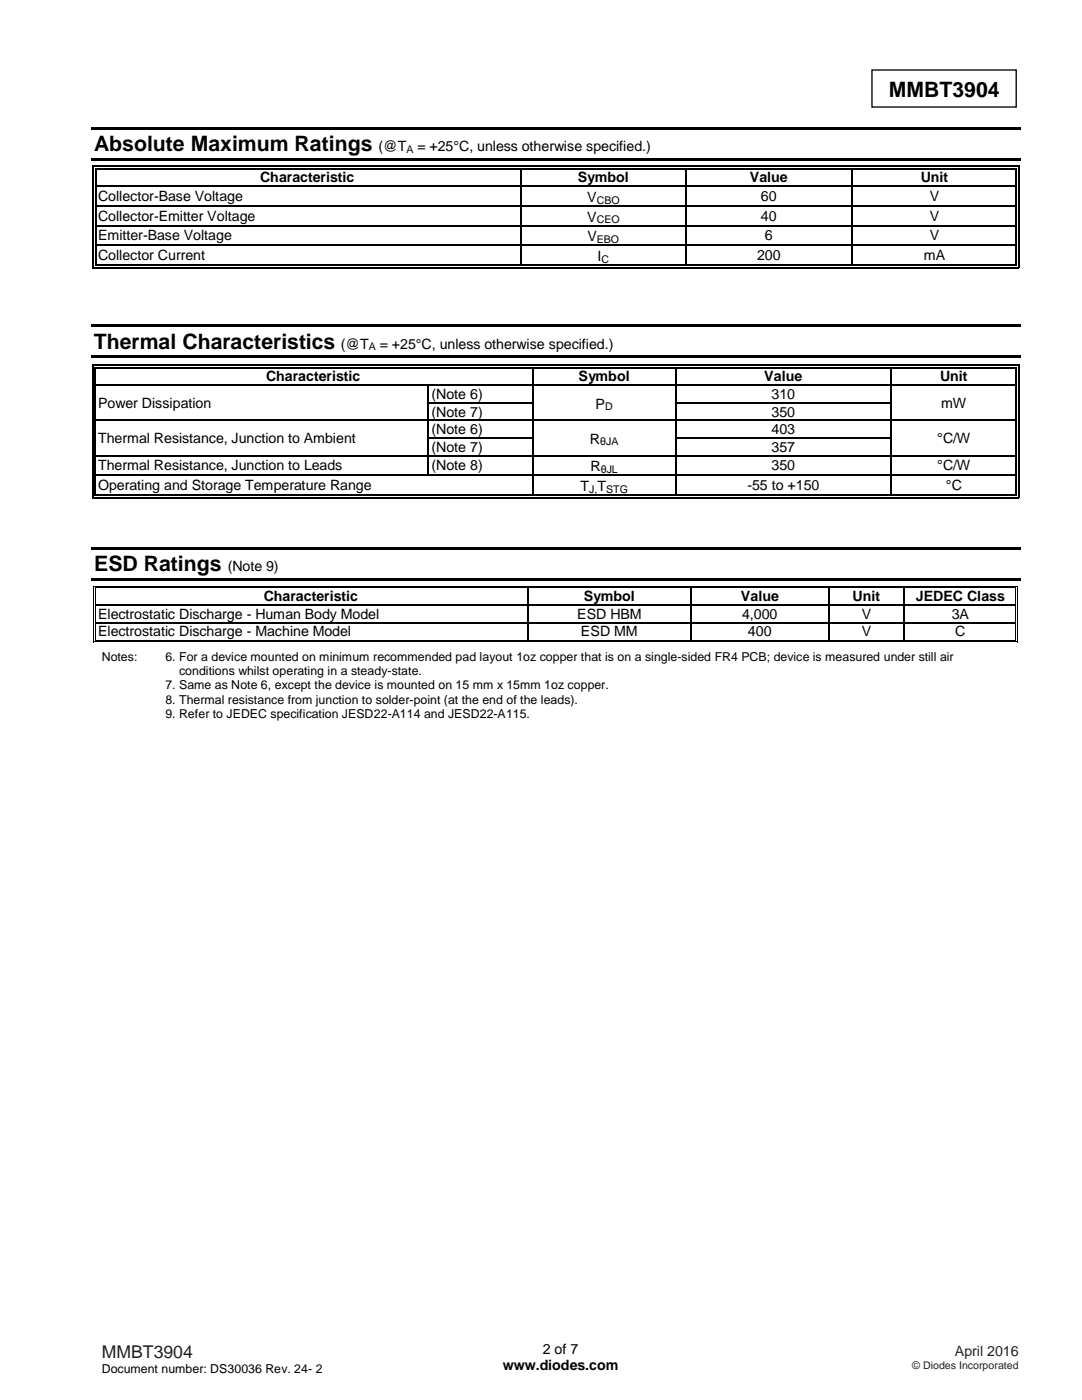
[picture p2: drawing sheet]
<svg xmlns="http://www.w3.org/2000/svg" width="216mm" height="279mm" viewBox="0 0 216 279" stroke-linecap="round" stroke-linejoin="round" font-family="sans-serif">
<defs><g id="words">
<g font-size="4.2">
<text x="177.4" y="19.3">MMBT3904</text>
<text x="18.8" y="30.2">Absolute Maximum Ratings</text>
<text x="18.7" y="69.6">Thermal Characteristics</text>
<text x="18.8" y="114">ESD Ratings</text>
</g>
<text font-size="3.5" fill="#231f20" x="20.3" y="270.9">MMBT3904</text>
<g font-size="2.8">
<text x="75.5" y="30.2">(@T</text>
<text x="83.3" y="30.2">= +25°C, unless otherwise specified.)</text>
<text x="19.6" y="40.1">Collector-Base Voltage</text>
<text x="51.9" y="36.4">Characteristic</text>
<text x="115.3" y="36.4">Symbol</text>
<text x="117.2" y="40.3">V</text>
<text x="149.6" y="36.4">Value</text>
<text x="151.8" y="40.1">60</text>
<text x="183.7" y="36.4">Unit</text>
<text x="185.5" y="40.1">V</text>
<text x="19.6" y="44.1">Collector-Emitter Voltage</text>
<text x="19.6" y="48">Emitter-Base Voltage</text>
<text x="117.2" y="44.2">V</text>
<text x="151.8" y="44.1">40</text>
<text x="152.6" y="48">6</text>
<text x="185.5" y="44.1">V</text>
<text x="185.5" y="48">V</text>
<text x="19.6" y="51.9">Collector Current</text>
<text x="117.2" y="48.1">V</text>
<text x="119.2" y="52.1">I</text>
<text x="151.1" y="51.9">200</text>
<text x="184.4" y="51.9">mA</text>
<text x="68" y="69.6">(@T</text>
<text x="75.8" y="69.6">= +25°C, unless otherwise specified.)</text>
<text x="53.1" y="76.1">Characteristic</text>
<text x="115.5" y="76.1">Symbol</text>
<text x="152.5" y="76.1">Value</text>
<text x="187.6" y="76.1">Unit</text>
<text x="19.6" y="81.4">Power Dissipation</text>
<text x="86.1" y="79.6">(Note 6)</text>
<text x="86.1" y="83.1">(Note 7)</text>
<text x="118.9" y="81.6">P</text>
<text x="153.9" y="79.6">310</text>
<text x="153.9" y="83.1">350</text>
<text x="187.8" y="81.4">mW</text>
<text x="19.6" y="88.4">Thermal Resistance, Junction to Ambient</text>
<text x="86.1" y="86.7">(Note 6)</text>
<text x="117.7" y="88.6">R</text>
<text x="153.9" y="86.7">403</text>
<text x="187" y="88.4">°C/W</text>
<text x="19.6" y="93.9">Thermal Resistance, Junction to Leads</text>
<text x="86.1" y="90.2">(Note 7)</text>
<text x="86.1" y="93.9">(Note 8)</text>
<text x="117.8" y="94.1">R</text>
<text x="153.9" y="90.2">357</text>
<text x="153.9" y="93.9">350</text>
<text x="187" y="93.9">°C/W</text>
<text x="19.6" y="97.8">Operating and Storage Temperature Range</text>
<text x="115.8" y="98">T T</text>
<text x="149.1" y="97.8">-55 to +150</text>
<text x="188.8" y="97.8">°C</text>
<text x="45.4" y="114">(Note 9)</text>
<text x="52.6" y="119.9">Characteristic</text>
<text x="116.5" y="119.9">Symbol</text>
<text x="147.9" y="119.9">Value</text>
<text x="170.1" y="119.9">Unit</text>
<text x="182.7" y="119.9">JEDEC Class</text>
<text x="19.6" y="123.5">Electrostatic Discharge - Human Body Model</text>
<text x="115.2" y="123.5">ESD HBM</text>
<text x="148.1" y="123.5">4,000</text>
<text x="172" y="123.5">V</text>
<text x="189.9" y="123.5">3A</text>
<text x="19.6" y="127">Electrostatic Discharge - Machine Model</text>
<text x="115.9" y="127">ESD MM</text>
<text x="149.2" y="127">400</text>
<text x="172" y="127">V</text>
<text x="190.6" y="127">C</text>
<text x="100.3" y="273.5">www.diodes.com</text>
<text x="108.3" y="270.2">2 of 7</text>
</g>
<text font-size="2.8" fill="#231f20" x="190.5" y="270.6">April 2016</text>
<g font-size="2.5">
<text x="20.3" y="131.9">Notes:</text>
<text x="33" y="131.9">6. For a device mounted on minimum recommended pad layout 1oz copper that is on a single-sided FR4 PCB; device is measured under still air</text>
<text x="33" y="137.6">7. Same as Note 6, except the device is mounted on 15 mm x 15mm 1oz copper.</text>
<text x="35.7" y="134.8">conditions whilst operating in a steady-state.</text>
<text x="33" y="140.4">8. Thermal resistance from junction to solder-point (at the end of the leads).</text>
<text x="33" y="143.3">9. Refer to JEDEC specification JESD22-A114 and JESD22-A115.</text>
<text x="20.3" y="274">Document number: DS30036 Rev. 24- 2</text>
</g>
<g font-size="2.1">
<text x="81.1" y="30.5">A</text>
<text x="119.1" y="40.6">CBO</text>
<text x="119.1" y="44.6">CEO</text>
<text x="119.1" y="48.5">EBO</text>
<text x="120" y="52.4">C</text>
<text x="73.6" y="69.9">A</text>
<text x="120.8" y="81.9">D</text>
<text x="119.7" y="88.9">θJA</text>
<text x="119.9" y="94.4">θJL</text>
<text x="117.6" y="98.3">J,</text>
<text x="121" y="98.3">STG</text>
</g>
<text font-size="2.1" fill="#231f20" x="182" y="273.2">© Diodes Incorporated</text>
</g></defs>
<path d="M174 14h28.8v7.4h-28.8z" fill="none" stroke="#000" stroke-width=".26"/>
<g fill="#000">
<path d="M18.3 25.4h185.4v.5h-185.4z" fill-rule="evenodd"/>
<path d="M18.3 31.5h185.4v.5h-185.4z" fill-rule="evenodd"/>
<path d="M18.5 33.1h.2v.8h-.2z" fill-rule="evenodd"/>
<path d="M18.5 33.1h.7v.2h-.7z" fill-rule="evenodd"/>
<path d="M18.5 37.1h.2v.2h-.2z" fill-rule="evenodd"/>
<path d="M19 33.6h.2v.3h-.2z" fill-rule="evenodd"/>
<path d="M19 33.6h.2v.2h-.2z" fill-rule="evenodd"/>
<path d="M19 37.1h.2v.2h-.2z" fill-rule="evenodd"/>
<path d="M103.7 33.8l.3 .1z" fill-rule="evenodd"/>
<path d="M103.7 33.1h.8v.2h-.8z" fill-rule="evenodd"/>
<path d="M103.7 33.6h.8v.2h-.8z" fill-rule="evenodd"/>
<path d="M103.7 37.1h.3v.2h-.3z" fill-rule="evenodd"/>
<path d="M136.8 33.8l.3 .1z" fill-rule="evenodd"/>
<path d="M136.8 33.1h.8v.2h-.8z" fill-rule="evenodd"/>
<path d="M136.8 33.6h.8v.2h-.8z" fill-rule="evenodd"/>
<path d="M136.8 37.1h.3v.2h-.3z" fill-rule="evenodd"/>
<path d="M169.9 33.8l.2 .1z" fill-rule="evenodd"/>
<path d="M169.9 33.1h.7v.2h-.7z" fill-rule="evenodd"/>
<path d="M169.9 33.6h.7v.2h-.7z" fill-rule="evenodd"/>
<path d="M169.9 37.1h.2v.2h-.2z" fill-rule="evenodd"/>
<path d="M202.6 33.1h.8v.2h-.8z" fill-rule="evenodd"/>
<path d="M202.6 33.6h.3v.3h-.3z" fill-rule="evenodd"/>
<path d="M202.6 33.6h.3v.2h-.3z" fill-rule="evenodd"/>
<path d="M202.6 37.1h.3v.2h-.3z" fill-rule="evenodd"/>
<path d="M203.2 33.1h.2v.8h-.2z" fill-rule="evenodd"/>
<path d="M203.2 37.1h.2v.2h-.2z" fill-rule="evenodd"/>
<path d="M18.5 41h.2v.3h-.2z" fill-rule="evenodd"/>
<path d="M18.5 44.9h.2v.3h-.2z" fill-rule="evenodd"/>
<path d="M18.5 48.9h.2v.2h-.2z" fill-rule="evenodd"/>
<path d="M18.5 52.8h.2v.8h-.2z" fill-rule="evenodd"/>
<path d="M18.5 53.3h.7v.3h-.7z" fill-rule="evenodd"/>
<path d="M19 41h.2v.3h-.2z" fill-rule="evenodd"/>
<path d="M19 44.9h.2v.3h-.2z" fill-rule="evenodd"/>
<path d="M19 48.9h.2v.2h-.2z" fill-rule="evenodd"/>
<path d="M19 52.8h.2v.3h-.2z" fill-rule="evenodd"/>
<path d="M19 52.8h.2v.3h-.2z" fill-rule="evenodd"/>
<path d="M103.7 41h.3v.3h-.3z" fill-rule="evenodd"/>
<path d="M103.7 44.9h.3v.3h-.3z" fill-rule="evenodd"/>
<path d="M103.7 48.9h.3v.2h-.3z" fill-rule="evenodd"/>
<path d="M103.7 52.8h.8v.3h-.8z" fill-rule="evenodd"/>
<path d="M103.7 53.3h.8v.3h-.8z" fill-rule="evenodd"/>
<path d="M136.8 41h.3v.3h-.3z" fill-rule="evenodd"/>
<path d="M136.8 44.9h.3v.3h-.3z" fill-rule="evenodd"/>
<path d="M136.8 48.9h.3v.2h-.3z" fill-rule="evenodd"/>
<path d="M136.8 52.8h.8v.3h-.8z" fill-rule="evenodd"/>
<path d="M136.8 53.3h.8v.3h-.8z" fill-rule="evenodd"/>
<path d="M169.9 41h.2v.3h-.2z" fill-rule="evenodd"/>
<path d="M169.9 44.9h.2v.3h-.2z" fill-rule="evenodd"/>
<path d="M169.9 48.9h.2v.2h-.2z" fill-rule="evenodd"/>
<path d="M169.9 52.8h.7v.3h-.7z" fill-rule="evenodd"/>
<path d="M169.9 53.3h.7v.3h-.7z" fill-rule="evenodd"/>
<path d="M202.6 41h.3v.3h-.3z" fill-rule="evenodd"/>
<path d="M202.6 44.9h.3v.3h-.3z" fill-rule="evenodd"/>
<path d="M202.6 48.9h.3v.2h-.3z" fill-rule="evenodd"/>
<path d="M202.6 53.3h.8v.3h-.8z" fill-rule="evenodd"/>
<path d="M202.6 52.8h.3v.3h-.3z" fill-rule="evenodd"/>
<path d="M202.6 52.8h.3v.3h-.3z" fill-rule="evenodd"/>
<path d="M203.2 41h.2v.3h-.2z" fill-rule="evenodd"/>
<path d="M203.2 44.9h.2v.3h-.2z" fill-rule="evenodd"/>
<path d="M203.2 48.9h.2v.2h-.2z" fill-rule="evenodd"/>
<path d="M203.2 52.8h.2v.8h-.2z" fill-rule="evenodd"/>
<path d="M18.2 64.7h185.5v.5h-185.5z" fill-rule="evenodd"/>
<path d="M18.2 70.8h185.5v.5h-185.5z" fill-rule="evenodd"/>
<path d="M18.4 72.7h.3v.8h-.3z" fill-rule="evenodd"/>
<path d="M18.4 72.7h.8v.3h-.8z" fill-rule="evenodd"/>
<path d="M18.4 76.8h.3v.3h-.3z" fill-rule="evenodd"/>
<path d="M18.9 73.2h.3v.3h-.3z" fill-rule="evenodd"/>
<path d="M18.9 73.2h.3v.3h-.3z" fill-rule="evenodd"/>
<path d="M18.9 76.8h.3v.3h-.3z" fill-rule="evenodd"/>
<path d="M85.2 76.8h.3v.3h-.3z" fill-rule="evenodd"/>
<path d="M106.1 73.5h.3z" fill-rule="evenodd"/>
<path d="M106.1 72.7h.8v.3h-.8z" fill-rule="evenodd"/>
<path d="M106.1 73.2h.8v.3h-.8z" fill-rule="evenodd"/>
<path d="M106.1 76.8h.3v.3h-.3z" fill-rule="evenodd"/>
<path d="M134.7 73.5h.3z" fill-rule="evenodd"/>
<path d="M134.7 72.7h.8v.3h-.8z" fill-rule="evenodd"/>
<path d="M134.7 73.2h.8v.3h-.8z" fill-rule="evenodd"/>
<path d="M134.7 76.8h.3v.3h-.3z" fill-rule="evenodd"/>
<path d="M177.6 73.5h.2z" fill-rule="evenodd"/>
<path d="M177.6 72.7h.7v.3h-.7z" fill-rule="evenodd"/>
<path d="M177.6 73.2h.7v.3h-.7z" fill-rule="evenodd"/>
<path d="M177.6 76.8h.2v.3h-.2z" fill-rule="evenodd"/>
<path d="M202.6 72.7h.8v.3h-.8z" fill-rule="evenodd"/>
<path d="M202.6 73.2h.3v.3h-.3z" fill-rule="evenodd"/>
<path d="M202.6 73.2h.3v.3h-.3z" fill-rule="evenodd"/>
<path d="M202.6 76.8h.3v.3h-.3z" fill-rule="evenodd"/>
<path d="M203.1 72.7h.3v.8h-.3z" fill-rule="evenodd"/>
<path d="M203.1 76.8h.3v.3h-.3z" fill-rule="evenodd"/>
<path d="M18.4 80.3h.3v.3h-.3z" fill-rule="evenodd"/>
<path d="M18.4 83.8h.3v.2h-.3z" fill-rule="evenodd"/>
<path d="M18.4 87.3h.3v.3h-.3z" fill-rule="evenodd"/>
<path d="M18.4 90.8h.3v.3h-.3z" fill-rule="evenodd"/>
<path d="M18.4 94.8h.3v.2h-.3z" fill-rule="evenodd"/>
<path d="M18.4 98.7h.3v.8h-.3z" fill-rule="evenodd"/>
<path d="M18.4 99.2h.8v.3h-.8z" fill-rule="evenodd"/>
<path d="M18.9 80.3h.3v.3h-.3z" fill-rule="evenodd"/>
<path d="M18.9 83.8h.3v.2h-.3z" fill-rule="evenodd"/>
<path d="M18.9 87.3h.3v.3h-.3z" fill-rule="evenodd"/>
<path d="M18.9 90.8h.3v.3h-.3z" fill-rule="evenodd"/>
<path d="M18.9 94.8h.3v.2h-.3z" fill-rule="evenodd"/>
<path d="M18.9 98.7h.3v.3h-.3z" fill-rule="evenodd"/>
<path d="M18.9 98.7h.3v.3h-.3z" fill-rule="evenodd"/>
<path d="M85.2 80.3h.3v.3h-.3z" fill-rule="evenodd"/>
<path d="M85.2 83.8h.3v.2h-.3z" fill-rule="evenodd"/>
<path d="M85.2 87.3h.3v.3h-.3z" fill-rule="evenodd"/>
<path d="M85.2 90.8h.3v.3h-.3z" fill-rule="evenodd"/>
<path d="M85.2 94.8h.3v.2h-.3z" fill-rule="evenodd"/>
<path d="M106.1 80.3h.3v.3h-.3z" fill-rule="evenodd"/>
<path d="M106.1 83.8h.3v.2h-.3z" fill-rule="evenodd"/>
<path d="M106.1 87.3h.3v.3h-.3z" fill-rule="evenodd"/>
<path d="M106.1 90.8h.3v.3h-.3z" fill-rule="evenodd"/>
<path d="M106.1 94.8h.3v.2h-.3z" fill-rule="evenodd"/>
<path d="M106.1 98.7h.8v.3h-.8z" fill-rule="evenodd"/>
<path d="M106.1 99.2h.8v.3h-.8z" fill-rule="evenodd"/>
<path d="M134.7 80.3h.3v.3h-.3z" fill-rule="evenodd"/>
<path d="M134.7 83.8h.3v.2h-.3z" fill-rule="evenodd"/>
<path d="M134.7 87.3h.3v.3h-.3z" fill-rule="evenodd"/>
<path d="M134.7 90.8h.3v.3h-.3z" fill-rule="evenodd"/>
<path d="M134.7 94.8h.3v.2h-.3z" fill-rule="evenodd"/>
<path d="M134.7 98.7h.8v.3h-.8z" fill-rule="evenodd"/>
<path d="M134.7 99.2h.8v.3h-.8z" fill-rule="evenodd"/>
<path d="M177.6 80.3h.2v.3h-.2z" fill-rule="evenodd"/>
<path d="M177.6 83.8h.2v.2h-.2z" fill-rule="evenodd"/>
<path d="M177.6 87.3h.2v.3h-.2z" fill-rule="evenodd"/>
<path d="M177.6 90.8h.2v.3h-.2z" fill-rule="evenodd"/>
<path d="M177.6 94.8h.2v.2h-.2z" fill-rule="evenodd"/>
<path d="M177.6 98.7h.7v.3h-.7z" fill-rule="evenodd"/>
<path d="M177.6 99.2h.7v.3h-.7z" fill-rule="evenodd"/>
<path d="M202.6 80.3h.3v.3h-.3z" fill-rule="evenodd"/>
<path d="M202.6 83.8h.3v.2h-.3z" fill-rule="evenodd"/>
<path d="M202.6 87.3h.3v.3h-.3z" fill-rule="evenodd"/>
<path d="M202.6 90.8h.3v.3h-.3z" fill-rule="evenodd"/>
<path d="M202.6 94.8h.3v.2h-.3z" fill-rule="evenodd"/>
<path d="M202.6 99.2h.8v.3h-.8z" fill-rule="evenodd"/>
<path d="M202.6 98.7h.3v.3h-.3z" fill-rule="evenodd"/>
<path d="M202.6 98.7h.3v.3h-.3z" fill-rule="evenodd"/>
<path d="M203.1 80.3h.3v.3h-.3z" fill-rule="evenodd"/>
<path d="M203.1 83.8h.3v.2h-.3z" fill-rule="evenodd"/>
<path d="M203.1 87.3h.3v.3h-.3z" fill-rule="evenodd"/>
<path d="M203.1 90.8h.3v.3h-.3z" fill-rule="evenodd"/>
<path d="M203.1 94.8h.3v.2h-.3z" fill-rule="evenodd"/>
<path d="M203.1 98.7h.3v.8h-.3z" fill-rule="evenodd"/>
<path d="M18.3 109.2h185.4v.5h-185.4z" fill-rule="evenodd"/>
<path d="M18.3 115.3h185.4v.5h-185.4z" fill-rule="evenodd"/>
<path d="M18.5 116.9h.2v.6h-.2z" fill-rule="evenodd"/>
<path d="M18.5 116.9h.5v.2h-.5z" fill-rule="evenodd"/>
<path d="M18.9 117.2h.1v.3h-.1z" fill-rule="evenodd"/>
<path d="M18.9 117.2h.1v.2h-.1z" fill-rule="evenodd"/>
<path d="M105.2 117.4l.3 .1z" fill-rule="evenodd"/>
<path d="M105.2 116.9h.5v.2h-.5z" fill-rule="evenodd"/>
<path d="M105.2 117.2h.5v.2h-.5z" fill-rule="evenodd"/>
<path d="M137.7 117.4l.3 .1z" fill-rule="evenodd"/>
<path d="M137.7 116.9h.5v.2h-.5z" fill-rule="evenodd"/>
<path d="M137.7 117.2h.5v.2h-.5z" fill-rule="evenodd"/>
<path d="M165.3 117.4l.2 .1z" fill-rule="evenodd"/>
<path d="M165.3 116.9h.5v.2h-.5z" fill-rule="evenodd"/>
<path d="M165.3 117.2h.5v.2h-.5z" fill-rule="evenodd"/>
<path d="M180.2 117.4l.3 .1z" fill-rule="evenodd"/>
<path d="M180.2 116.9h.6v.2h-.6z" fill-rule="evenodd"/>
<path d="M180.2 117.2h.6v.2h-.6z" fill-rule="evenodd"/>
<path d="M202.6 116.9h.6v.2h-.6z" fill-rule="evenodd"/>
<path d="M202.6 117.2h.2v.3h-.2z" fill-rule="evenodd"/>
<path d="M202.6 117.2h.2v.2h-.2z" fill-rule="evenodd"/>
<path d="M203 116.9h.2v.6h-.2z" fill-rule="evenodd"/>
<path d="M18.5 120.7h.2v.2h-.2z" fill-rule="evenodd"/>
<path d="M18.5 124.2h.2v.2h-.2z" fill-rule="evenodd"/>
<path d="M18.5 127.7h.2v.5h-.2z" fill-rule="evenodd"/>
<path d="M18.5 128h.5v.2h-.5z" fill-rule="evenodd"/>
<path d="M18.9 120.7h.1v.2h-.1z" fill-rule="evenodd"/>
<path d="M18.9 124.2h.1v.2h-.1z" fill-rule="evenodd"/>
<path d="M18.9 127.7h.1v.2h-.1z" fill-rule="evenodd"/>
<path d="M18.9 127.7h.1v.2h-.1z" fill-rule="evenodd"/>
<path d="M105.2 120.7h.3v.2h-.3z" fill-rule="evenodd"/>
<path d="M105.2 124.2h.3v.2h-.3z" fill-rule="evenodd"/>
<path d="M105.2 127.7h.5v.2h-.5z" fill-rule="evenodd"/>
<path d="M105.2 128h.5v.2h-.5z" fill-rule="evenodd"/>
<path d="M137.7 120.7h.3v.2h-.3z" fill-rule="evenodd"/>
<path d="M137.7 124.2h.3v.2h-.3z" fill-rule="evenodd"/>
<path d="M137.7 127.7h.5v.2h-.5z" fill-rule="evenodd"/>
<path d="M137.7 128h.5v.2h-.5z" fill-rule="evenodd"/>
<path d="M165.3 120.7h.2v.2h-.2z" fill-rule="evenodd"/>
<path d="M165.3 124.2h.2v.2h-.2z" fill-rule="evenodd"/>
<path d="M165.3 127.7h.5v.2h-.5z" fill-rule="evenodd"/>
<path d="M165.3 128h.5v.2h-.5z" fill-rule="evenodd"/>
<path d="M180.2 120.7h.3v.2h-.3z" fill-rule="evenodd"/>
<path d="M180.2 124.2h.3v.2h-.3z" fill-rule="evenodd"/>
<path d="M180.2 127.7h.6v.2h-.6z" fill-rule="evenodd"/>
<path d="M180.2 128h.6v.2h-.6z" fill-rule="evenodd"/>
<path d="M202.6 120.7h.2v.2h-.2z" fill-rule="evenodd"/>
<path d="M202.6 124.2h.2v.2h-.2z" fill-rule="evenodd"/>
<path d="M202.6 128h.6v.2h-.6z" fill-rule="evenodd"/>
<path d="M202.6 127.7h.2v.2h-.2z" fill-rule="evenodd"/>
<path d="M202.6 127.7h.2v.2h-.2z" fill-rule="evenodd"/>
<path d="M203 120.7h.2v.2h-.2z" fill-rule="evenodd"/>
<path d="M203 124.2h.2v.2h-.2z" fill-rule="evenodd"/>
<path d="M203 127.7h.2v.5h-.2z" fill-rule="evenodd"/>
</g>
<g fill="none" stroke="#000" stroke-width=".25">
<path d="M18.6 33.9v3.2M18.6 37.3v3.7M19.1 33.9v3.2M19.1 37.3v3.7M19.2 33.2h84.5M19.2 33.7h84.5M19.2 37.2h84.5M103.9 33.9v3.2M103.9 37.3v3.7M104 37.2h32.8M104.5 33.2h32.3M104.5 33.7h32.3"/>
<path d="M136.9 33.9v3.2M136.9 37.3v3.7M137.1 37.2h32.8M137.6 33.2h32.3M137.6 33.7h32.3M170 33.9v3.2M170 37.3v3.7M170.1 37.2h32.5M170.6 33.2h32M170.6 33.7h32M202.8 33.9v3.2M202.8 37.3v3.7"/>
<path d="M203.3 33.9v3.2M203.3 37.3v3.7M18.6 41.3v3.6M18.6 45.2v3.7M18.6 49.1v3.7M19.1 41.3v3.6M19.1 45.2v3.7M19.1 49.1v3.7M19.2 41.2h84.5M19.2 45h84.5M19.2 49h84.5M19.2 53.4h84.5"/>
<path d="M19.2 52.9h84.5M103.9 41.3v3.6M103.9 45.2v3.7M103.9 49.1v3.7M104 41.2h32.8M104 45h32.8M104 49h32.8M104.5 53.4h32.3M104.5 52.9h32.3M136.9 41.3v3.6M136.9 45.2v3.7M136.9 49.1v3.7"/>
<path d="M137.1 41.2h32.8M137.1 45h32.8M137.1 49h32.8M137.6 53.4h32.3M137.6 52.9h32.3M170 41.3v3.6M170 45.2v3.7M170 49.1v3.7M170.1 41.2h32.5M170.1 45h32.5M170.1 49h32.5M170.6 53.4h32"/>
<path d="M170.6 52.9h32M202.8 41.3v3.6M202.8 45.2v3.7M202.8 49.1v3.7M203.3 41.3v3.6M203.3 45.2v3.7M203.3 49.1v3.7M18.5 73.5v3.3M18.5 77.1v3.2M19 73.5v3.3M19 77.1v3.2M19.2 72.9h86.9"/>
<path d="M19.2 73.4h86.9M19.2 76.9h66M85.4 77.1v3.2M85.5 76.9h20.6M106.3 73.5v3.3M106.3 77.1v3.2M106.4 76.9h28.3M106.9 72.9h27.8M106.9 73.4h27.8M134.9 73.5v3.3M134.9 77.1v3.2M135 76.9h42.6"/>
<path d="M135.5 72.9h42.1M135.5 73.4h42.1M177.7 73.5v3.3M177.7 77.1v3.2M177.8 76.9h24.8M178.3 72.9h24.3M178.3 73.4h24.3M202.7 73.5v3.3M202.7 77.1v3.2M203.2 73.5v3.3M203.2 77.1v3.2M18.5 80.6v3.2"/>
<path d="M18.5 84v3.3M18.5 87.6v3.2M18.5 91.1v3.7M18.5 95v3.7M19 80.6v3.2M19 84v3.3M19 87.6v3.2M19 91.1v3.7M19 95v3.7M19.2 83.9h66M19.2 90.9h66M19.2 94.9h66"/>
<path d="M19.2 99.3h86.9M19.2 98.8h86.9M85.4 80.6v3.2M85.4 84v3.3M85.4 87.6v3.2M85.4 91.1v3.7M85.5 80.4h20.6M85.5 83.9h20.6M85.5 87.4h20.6M85.5 90.9h20.6M85.5 94.9h20.6M106.3 80.6v3.2"/>
<path d="M106.3 84v3.3M106.3 87.6v3.2M106.3 91.1v3.7M106.3 95v3.7M106.4 83.9h28.3M106.4 90.9h28.3M106.4 94.9h28.3M106.9 99.3h27.8M106.9 98.8h27.8M134.9 80.6v3.2M134.9 84v3.3M134.9 87.6v3.2"/>
<path d="M134.9 91.1v3.7M134.9 95v3.7M135 80.4h42.6M135 83.9h42.6M135 87.4h42.6M135 90.9h42.6M135 94.9h42.6M135.5 99.3h42.1M135.5 98.8h42.1M177.7 80.6v3.2M177.7 84v3.3M177.7 87.6v3.2"/>
<path d="M177.7 91.1v3.7M177.7 95v3.7M177.8 83.9h24.8M177.8 90.9h24.8M177.8 94.9h24.8M178.3 99.3h24.3M178.3 98.8h24.3M202.7 80.6v3.2M202.7 84v3.3M202.7 87.6v3.2M202.7 91.1v3.7M202.7 95v3.7"/>
<path d="M203.2 80.6v3.2M203.2 84v3.3M203.2 87.6v3.2M203.2 91.1v3.7M203.2 95v3.7M105.3 117.5v3.2M137.9 117.5v3.2M165.4 117.5v3.2M180.4 117.5v3.2M19 120.8h86.2M19 124.3h86.2M105.3 120.9v3.3"/>
<path d="M105.3 124.4v3.3M105.5 120.8h32.2M105.5 124.3h32.2M137.9 120.9v3.3M137.9 124.4v3.3M138 120.8h27.3M138 124.3h27.3M165.4 120.9v3.3M165.4 124.4v3.3M165.5 120.8h14.7M165.5 124.3h14.7M180.4 120.9v3.3"/>
<path d="M180.4 124.4v3.3M180.5 120.8h22.1M180.5 124.3h22.1"/>
</g>
<g fill="none" stroke="#000" stroke-width=".2">
<path d="M18.6 117.5v3.2M19 117.5v3.2M19 117h86.2M19 117.3h86.2M105.7 117h32M105.7 117.3h32M138.2 117h27.1M138.2 117.3h27.1M165.8 117h14.4M165.8 117.3h14.4M180.8 117h21.8M180.8 117.3h21.8"/>
<path d="M202.7 117.5v3.2M203.1 117.5v3.2M18.6 120.9v3.3M18.6 124.4v3.3M19 120.9v3.3M19 124.4v3.3M19 128.1h86.2M19 127.8h86.2M105.7 128.1h32M105.7 127.8h32M138.2 128.1h27.1M138.2 127.8h27.1"/>
<path d="M165.8 128.1h14.4M165.8 127.8h14.4M180.8 128.1h21.8M180.8 127.8h21.8M202.7 120.9v3.3M202.7 124.4v3.3M203.1 120.9v3.3M203.1 124.4v3.3"/>
</g>
<use href="#words"/>
</svg>
